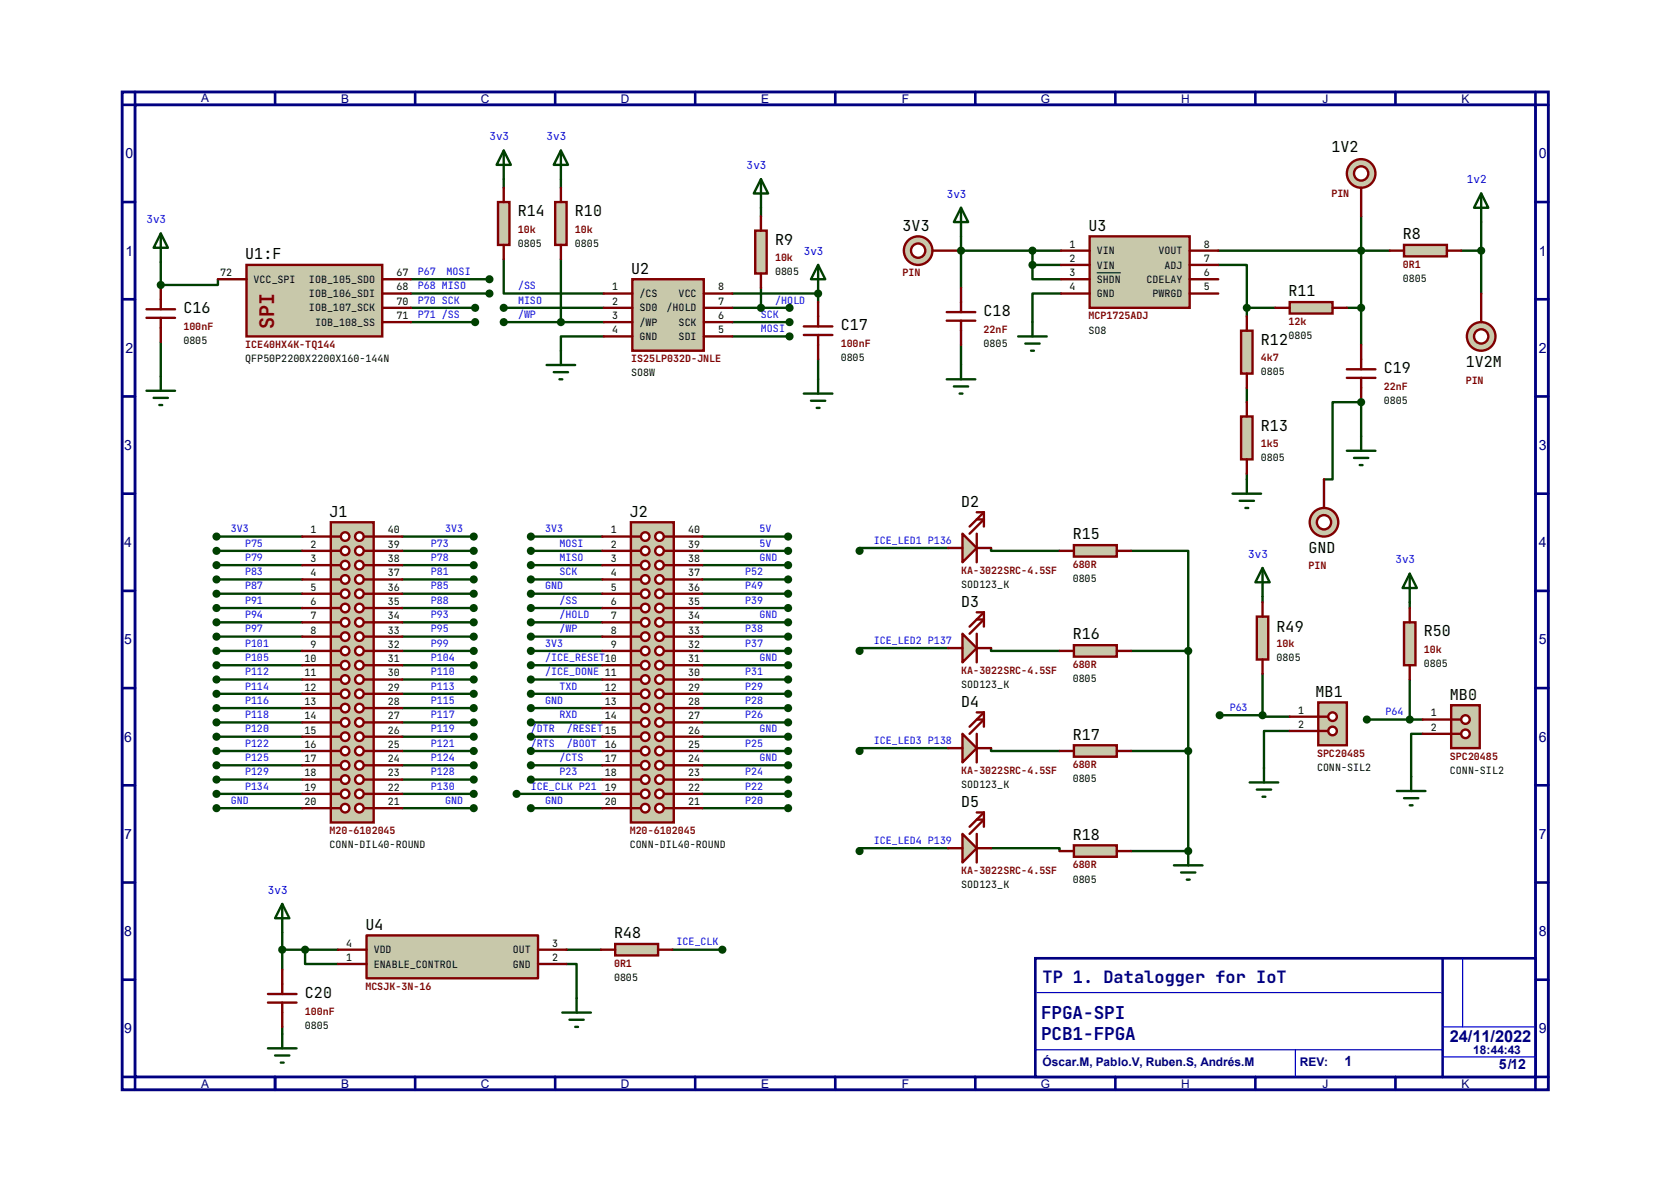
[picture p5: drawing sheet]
<svg xmlns="http://www.w3.org/2000/svg" width="297mm" height="210mm" viewBox="0 0 297 210" stroke-linecap="round" stroke-linejoin="round" font-family="sans-serif">
<defs><g id="words">
<text font-size="3.6" fill="#800000" x="48.7" y="58.5" transform="rotate(-90 48.7 58.5)">SPI</text>
<g font-size="3.1" fill="#000080">
<text x="185" y="184.8">PCB1-FPGA</text>
<text x="185" y="181">FPGA-SPI</text>
</g>
<text font-size="3" fill="#000080" x="185.3" y="174.7">TP 1. Datalogger for IoT</text>
<text font-size="2.9" fill="#000080" x="257.7" y="185.2">24/11/2022</text>
<g font-size="2.7">
<text x="236.6" y="27">1V2</text>
<text x="92" y="38.4">R14</text>
<text x="102.2" y="38.4">R10</text>
<text x="160.4" y="41">3V3</text>
<text x="193.5" y="41">U3</text>
<text x="43.6" y="46.1">U1:F</text>
<text x="137.8" y="43.5">R9</text>
<text x="249.3" y="42.5">R8</text>
<text x="112.2" y="48.6">U2</text>
<text x="229" y="52.7">R11</text>
<text x="32.6" y="55.7">C16</text>
<text x="149.4" y="58.7">C17</text>
<text x="174.8" y="56.2">C18</text>
<text x="224.1" y="61.3">R12</text>
<text x="260.5" y="65.2">1V2M</text>
<text x="246" y="66.3">C19</text>
<text x="224.1" y="76.5">R13</text>
<text x="58.6" y="91.8">J1</text>
<text x="111.9" y="91.8">J2</text>
<text x="170.9" y="90">D2</text>
<text x="190.7" y="95.8">R15</text>
<text x="232.6" y="98.3">GND</text>
<text x="170.9" y="107.8">D3</text>
<text x="190.7" y="113.6">R16</text>
<text x="226.9" y="112.3">R49</text>
<text x="253.1" y="113.1">R50</text>
<text x="170.9" y="125.6">D4</text>
<text x="233.8" y="123.8">MB1</text>
<text x="257.7" y="124.3">MB0</text>
<text x="190.7" y="131.4">R17</text>
<text x="170.9" y="143.3">D5</text>
<text x="190.7" y="149.2">R18</text>
<text x="64.9" y="165.2">U4</text>
<text x="109.1" y="166.7">R48</text>
<text x="54.2" y="177.3">C20</text>
</g>
<g font-size="2.5" fill="#000080">
<text x="22.3" y="28.2">0</text>
<text x="273.5" y="28.2">0</text>
<text x="22.3" y="45.4">1</text>
<text x="273.5" y="45.4">1</text>
<text x="22.3" y="62.7">2</text>
<text x="273.5" y="62.7">2</text>
<text x="22.1" y="80">3</text>
<text x="273.5" y="80">3</text>
<text x="22.1" y="97.2">4</text>
<text x="273.5" y="97.2">4</text>
<text x="22.1" y="114.5">5</text>
<text x="273.5" y="114.5">5</text>
<text x="22.1" y="131.8">6</text>
<text x="273.5" y="131.8">6</text>
<text x="22.1" y="149.1">7</text>
<text x="273.5" y="149.1">7</text>
<text x="22.1" y="166.3">8</text>
<text x="273.5" y="166.3">8</text>
<text x="22.1" y="183.6">9</text>
<text x="273.5" y="183.6">9</text>
<text x="239" y="189.5">1</text>
<text x="266.4" y="190">5/12</text>
</g>
<g font-size="2.1" fill="#000080">
<text x="35.7" y="18.1">A</text>
<text x="60.6" y="18.4">B</text>
<text x="85.5" y="18.4">C</text>
<text x="110.4" y="18.4">D</text>
<text x="135.3" y="18.4">E</text>
<text x="160.3" y="18.4">F</text>
<text x="185" y="18.4">G</text>
<text x="209.9" y="18.4">H</text>
<text x="235.1" y="18.4">J</text>
<text x="259.7" y="18.4">K</text>
<text x="185.3" y="189.5">Óscar.M, Pablo.V, Ruben.S, Andrés.M</text>
<text x="231.1" y="189.4">REV:</text>
<text x="261.9" y="187.3">18:44:43</text>
<text x="35.7" y="193.4">A</text>
<text x="60.6" y="193.4">B</text>
<text x="85.5" y="193.4">C</text>
<text x="110.4" y="193.4">D</text>
<text x="135.3" y="193.4">E</text>
<text x="160.3" y="193.4">F</text>
<text x="185" y="193.4">G</text>
<text x="209.9" y="193.4">H</text>
<text x="235.1" y="193.4">J</text>
<text x="259.7" y="193.4">K</text>
</g>
<g font-size="1.9" fill="#00f">
<text x="87" y="24.9">3v3</text>
<text x="97.2" y="24.9">3v3</text>
<text x="132.7" y="30">3v3</text>
<text x="168.3" y="35.1">3v3</text>
<text x="260.7" y="32.6">1v2</text>
<text x="26" y="39.7">3v3</text>
<text x="142.9" y="45.3">3v3</text>
<text x="221.9" y="99.1">3v3</text>
<text x="248" y="100.1">3v3</text>
<text x="47.6" y="158.8">3v3</text>
</g>
<g font-size="1.8" fill="#800000">
<text x="236.6" y="35">PIN</text>
<text x="92" y="41.3">10k</text>
<text x="102.2" y="41.3">10k</text>
<text x="137.8" y="46.4">10k</text>
<text x="249.3" y="47.6">0R1</text>
<text x="160.4" y="49.1">PIN</text>
<text x="32.6" y="58.6">100nF</text>
<text x="174.8" y="59.1">22nF</text>
<text x="193.5" y="56.7">MCP1725ADJ</text>
<text x="229" y="57.7">12k</text>
<text x="43.6" y="61.8">ICE40HX4K-TQ144</text>
<text x="112.2" y="64.3">IS25LP032D-JNLE</text>
<text x="149.4" y="61.6">100nF</text>
<text x="224.1" y="64.2">4k7</text>
<text x="246" y="69.3">22nF</text>
<text x="260.5" y="68.2">PIN</text>
<text x="224.1" y="79.4">1k5</text>
<text x="170.9" y="101.9">KA-3022SRC-4.5SF</text>
<text x="190.7" y="100.9">680R</text>
<text x="232.6" y="101.2">PIN</text>
<text x="170.9" y="119.7">KA-3022SRC-4.5SF</text>
<text x="190.7" y="118.7">680R</text>
<text x="226.9" y="115">10k</text>
<text x="253.1" y="116">10k</text>
<text x="170.9" y="137.5">KA-3022SRC-4.5SF</text>
<text x="190.7" y="136.5">680R</text>
<text x="234.1" y="134.5">SPC20485</text>
<text x="257.7" y="135">SPC20485</text>
<text x="58.6" y="148.2">M20-6102045</text>
<text x="111.9" y="148.2">M20-6102045</text>
<text x="170.9" y="155.3">KA-3022SRC-4.5SF</text>
<text x="190.7" y="154.3">680R</text>
<text x="109.1" y="171.8">0R1</text>
<text x="64.9" y="175.9">MCSJK-3N-16</text>
<text x="54.2" y="180.3">100nF</text>
</g>
<g font-size="1.8">
<text x="92" y="43.9">0805</text>
<text x="102.2" y="43.9">0805</text>
<text x="190.1" y="44">1</text>
<text x="190.1" y="46.5">2</text>
<text x="194.9" y="45.2">VIN</text>
<text x="194.9" y="47.7">VIN</text>
<text x="205.9" y="45.2">VOUT</text>
<text x="207" y="47.7">ADJ</text>
<text x="214" y="46.5">7</text>
<text x="214" y="44">8</text>
<text x="39.2" y="49.1">72</text>
<text x="45.1" y="50.2">VCC_SPI</text>
<text x="54.9" y="50.2">IOB_105_SDO</text>
<text x="54.9" y="52.8">IOB_106_SDI</text>
<text x="70.5" y="49.1">67</text>
<text x="70.5" y="51.6">68</text>
<text x="108.8" y="51.6">1</text>
<text x="113.7" y="52.8">/CS</text>
<text x="120.6" y="52.8">VCC</text>
<text x="127.6" y="51.6">8</text>
<text x="137.8" y="48.9">0805</text>
<text x="190.1" y="49.1">3</text>
<text x="190.1" y="51.6">4</text>
<text x="194.9" y="50.2">SHDN</text>
<text x="194.9" y="52.8">GND</text>
<text x="203.8" y="50.2">CDELAY</text>
<text x="204.9" y="52.8">PWRGD</text>
<text x="214" y="51.6">5</text>
<text x="214" y="49.1">6</text>
<text x="249.3" y="50.1">0805</text>
<text x="54.9" y="55.3">IOB_107_SCK</text>
<text x="56" y="57.9">IOB_108_SS</text>
<text x="70.5" y="54.1">70</text>
<text x="70.5" y="56.7">71</text>
<text x="108.8" y="54.1">2</text>
<text x="108.8" y="56.7">3</text>
<text x="108.8" y="59.2">4</text>
<text x="113.7" y="55.3">SD0</text>
<text x="113.7" y="57.9">/WP</text>
<text x="118.5" y="55.3">/HOLD</text>
<text x="120.6" y="57.9">SCK</text>
<text x="127.6" y="59.2">5</text>
<text x="127.6" y="56.7">6</text>
<text x="127.6" y="54.1">7</text>
<text x="193.5" y="59.3">SO8</text>
<text x="32.6" y="61.1">0805</text>
<text x="43.6" y="64.3">QFP50P2200X2200X160-144N</text>
<text x="113.7" y="60.4">GND</text>
<text x="120.6" y="60.4">SDI</text>
<text x="149.4" y="64.2">0805</text>
<text x="174.8" y="61.6">0805</text>
<text x="229" y="60.3">0805</text>
<text x="112.2" y="66.9">SO8W</text>
<text x="224.1" y="66.7">0805</text>
<text x="246" y="71.8">0805</text>
<text x="224.1" y="82">0805</text>
<text x="55.2" y="94.8">1</text>
<text x="69" y="94.8">40</text>
<text x="108.5" y="94.8">1</text>
<text x="122.3" y="94.8">40</text>
<text x="55.2" y="97.3">2</text>
<text x="55.2" y="99.9">3</text>
<text x="69" y="97.3">39</text>
<text x="69" y="99.9">38</text>
<text x="108.5" y="97.3">2</text>
<text x="108.5" y="99.9">3</text>
<text x="122.3" y="97.3">39</text>
<text x="122.3" y="99.9">38</text>
<text x="55.2" y="102.4">4</text>
<text x="55.2" y="104.9">5</text>
<text x="55.2" y="107.5">6</text>
<text x="69" y="102.4">37</text>
<text x="69" y="104.9">36</text>
<text x="69" y="107.5">35</text>
<text x="108.5" y="102.4">4</text>
<text x="108.5" y="104.9">5</text>
<text x="108.5" y="107.5">6</text>
<text x="122.3" y="102.4">37</text>
<text x="122.3" y="104.9">36</text>
<text x="122.3" y="107.5">35</text>
<text x="170.9" y="104.5">SOD123_K</text>
<text x="190.7" y="103.5">0805</text>
<text x="55.2" y="110">7</text>
<text x="55.2" y="112.6">8</text>
<text x="69" y="110">34</text>
<text x="69" y="112.6">33</text>
<text x="108.5" y="110">7</text>
<text x="108.5" y="112.6">8</text>
<text x="122.3" y="110">34</text>
<text x="122.3" y="112.6">33</text>
<text x="54.1" y="117.6">10</text>
<text x="55.2" y="115.1">9</text>
<text x="69" y="115.1">32</text>
<text x="69" y="117.6">31</text>
<text x="108.5" y="115.1">9</text>
<text x="122.3" y="115.1">32</text>
<text x="122.3" y="117.6">31</text>
<text x="226.9" y="117.5">0805</text>
<text x="253.1" y="118.5">0805</text>
<text x="54.1" y="120.2">11</text>
<text x="54.1" y="122.7">12</text>
<text x="54.1" y="125.3">13</text>
<text x="69" y="120.2">30</text>
<text x="69" y="122.7">29</text>
<text x="69" y="125.3">28</text>
<text x="107.5" y="122.7">12</text>
<text x="107.5" y="125.3">13</text>
<text x="122.3" y="120.2">30</text>
<text x="122.3" y="122.7">29</text>
<text x="122.3" y="125.3">28</text>
<text x="170.9" y="122.3">SOD123_K</text>
<text x="190.7" y="121.2">0805</text>
<text x="54.1" y="127.8">14</text>
<text x="54.1" y="130.3">15</text>
<text x="69" y="127.8">27</text>
<text x="69" y="130.3">26</text>
<text x="107.5" y="127.8">14</text>
<text x="122.3" y="127.8">27</text>
<text x="122.3" y="130.3">26</text>
<text x="230.7" y="126.8">1</text>
<text x="230.7" y="129.3">2</text>
<text x="254.3" y="127.3">1</text>
<text x="254.3" y="129.8">2</text>
<text x="54.1" y="132.9">16</text>
<text x="54.1" y="135.4">17</text>
<text x="54.1" y="138">18</text>
<text x="69" y="132.9">25</text>
<text x="69" y="135.4">24</text>
<text x="69" y="138">23</text>
<text x="107.5" y="132.9">16</text>
<text x="107.5" y="135.4">17</text>
<text x="107.5" y="138">18</text>
<text x="122.3" y="132.9">25</text>
<text x="122.3" y="135.4">24</text>
<text x="122.3" y="138">23</text>
<text x="234.1" y="137">CONN-SIL2</text>
<text x="257.7" y="137.5">CONN-SIL2</text>
<text x="54.1" y="140.5">19</text>
<text x="54.1" y="143">20</text>
<text x="69" y="140.5">22</text>
<text x="69" y="143">21</text>
<text x="107.5" y="140.5">19</text>
<text x="107.5" y="143">20</text>
<text x="122.3" y="140.5">22</text>
<text x="122.3" y="143">21</text>
<text x="170.9" y="140">SOD123_K</text>
<text x="190.7" y="139">0805</text>
<text x="58.6" y="150.7">CONN-DIL40-ROUND</text>
<text x="111.9" y="150.7">CONN-DIL40-ROUND</text>
<text x="170.9" y="157.8">SOD123_K</text>
<text x="190.7" y="156.8">0805</text>
<text x="61.6" y="170.7">1</text>
<text x="61.6" y="168.2">4</text>
<text x="66.4" y="171.9">ENABLE_CONTROL</text>
<text x="66.4" y="169.4">VDD</text>
<text x="91.1" y="171.9">GND</text>
<text x="91.1" y="169.4">OUT</text>
<text x="98.2" y="170.7">2</text>
<text x="98.2" y="168.2">3</text>
<text x="109.1" y="174.3">0805</text>
<text x="54.2" y="182.8">0805</text>
</g>
<g font-size="1.8" fill="#00f">
<text x="74.3" y="48.9">P67</text>
<text x="74.3" y="51.4">P68 MISO</text>
<text x="74.3" y="53.9">P70 SCK</text>
<text x="79.4" y="48.9">MOSI</text>
<text x="92.1" y="51.4">/SS</text>
<text x="92.1" y="53.9">MISO</text>
<text x="137.8" y="53.9">/HOLD</text>
<text x="74.3" y="56.5">P71 /SS</text>
<text x="92.1" y="56.5">/WP</text>
<text x="135.3" y="56.5">SCK</text>
<text x="135.3" y="59">MOSI</text>
<text x="41" y="94.6">3V3</text>
<text x="79.1" y="94.6">3V3</text>
<text x="96.9" y="94.6">3V3</text>
<text x="135" y="94.6">5V</text>
<text x="43.6" y="97.1">P75</text>
<text x="43.6" y="99.7">P79</text>
<text x="76.6" y="97.1">P73</text>
<text x="76.6" y="99.7">P78</text>
<text x="99.4" y="97.1">MOSI</text>
<text x="99.4" y="99.7">MISO</text>
<text x="135" y="97.1">5V</text>
<text x="135" y="99.7">GND</text>
<text x="155.3" y="96.6">ICE_LED1 P136</text>
<text x="43.6" y="102.2">P83</text>
<text x="43.6" y="104.7">P87</text>
<text x="43.6" y="107.3">P91</text>
<text x="76.6" y="102.2">P81</text>
<text x="76.6" y="104.7">P85</text>
<text x="76.6" y="107.3">P88</text>
<text x="96.9" y="104.7">GND</text>
<text x="99.4" y="102.2">SCK</text>
<text x="99.4" y="107.3">/SS</text>
<text x="132.5" y="102.2">P52</text>
<text x="132.5" y="104.7">P49</text>
<text x="132.5" y="107.3">P39</text>
<text x="43.6" y="109.8">P94</text>
<text x="43.6" y="112.4">P97</text>
<text x="76.6" y="109.8">P93</text>
<text x="76.6" y="112.4">P95</text>
<text x="99.4" y="109.8">/HOLD</text>
<text x="99.4" y="112.4">/WP</text>
<text x="132.5" y="112.4">P38</text>
<text x="135" y="109.8">GND</text>
<text x="43.6" y="114.9">P101</text>
<text x="43.6" y="117.4">P105</text>
<text x="43.6" y="120">P112</text>
<text x="76.6" y="114.9">P99</text>
<text x="76.6" y="117.4">P104</text>
<text x="76.6" y="120">P110</text>
<text x="96.9" y="114.9">3V3</text>
<text x="96.9" y="117.4">/ICE_RESET10</text>
<text x="96.9" y="120">/ICE_DONE 11</text>
<text x="132.5" y="114.9">P37</text>
<text x="132.5" y="120">P31</text>
<text x="135" y="117.4">GND</text>
<text x="155.3" y="114.4">ICE_LED2 P137</text>
<text x="43.6" y="122.5">P114</text>
<text x="43.6" y="125.1">P116</text>
<text x="76.6" y="125.1">P115</text>
<text x="76.6" y="122.5">P113</text>
<text x="96.9" y="125.1">GND</text>
<text x="99.4" y="122.5">TXD</text>
<text x="132.5" y="122.5">P29</text>
<text x="132.5" y="125.1">P28</text>
<text x="43.6" y="127.6">P118</text>
<text x="43.6" y="130.1">P120</text>
<text x="76.6" y="127.6">P117</text>
<text x="76.6" y="130.1">P119</text>
<text x="94.4" y="130.1">/DTR</text>
<text x="99.4" y="127.6">RXD</text>
<text x="100.8" y="130.1">/RESET15</text>
<text x="132.5" y="127.6">P26</text>
<text x="135" y="130.1">GND</text>
<text x="218.6" y="126.3">P63</text>
<text x="246.3" y="127.1">P64</text>
<text x="43.6" y="132.7">P122</text>
<text x="43.6" y="135.2">P125</text>
<text x="43.6" y="137.8">P129</text>
<text x="76.6" y="132.7">P121</text>
<text x="76.6" y="135.2">P124</text>
<text x="76.6" y="137.8">P128</text>
<text x="94.4" y="132.7">/RTS</text>
<text x="99.4" y="135.2">/CTS</text>
<text x="99.4" y="137.8">P23</text>
<text x="100.8" y="132.7">/BOOT</text>
<text x="132.5" y="132.7">P25</text>
<text x="132.5" y="137.8">P24</text>
<text x="135" y="135.2">GND</text>
<text x="155.3" y="132.2">ICE_LED3 P138</text>
<text x="41" y="142.8">GND</text>
<text x="43.6" y="140.3">P134</text>
<text x="76.6" y="140.3">P130</text>
<text x="79.1" y="142.8">GND</text>
<text x="94.4" y="140.3">ICE_CLK P21</text>
<text x="96.9" y="142.8">GND</text>
<text x="132.5" y="140.3">P22</text>
<text x="132.5" y="142.8">P20</text>
<text x="155.3" y="149.9">ICE_LED4 P139</text>
<text x="120.3" y="168">ICE_CLK</text>
</g>
</g></defs>
<path d="M21.7 16.3h253.5v177.3h-253.5zM24 18.6h248.9v172.7h-248.9z" fill="none" stroke="#000080" stroke-width=".51"/>
<path d="M24 16.3v2.3h-2.3M48.9 16.3v2.3" fill="none" stroke="#000080" stroke-width=".47"/>
<path d="M184 170.3h88.9v21h-88.9z" fill="#fff" stroke="#000080" stroke-width=".47"/>
<g fill="none" stroke="#000080" stroke-width=".47">
<path d="M73.8 16.3v2.3M98.7 16.3v2.3M123.6 16.3v2.3M148.5 16.3v2.3M173.4 16.3v2.3M198.2 16.3v2.3M223.1 16.3v2.3M248 16.3v2.3M272.9 16.3v2.3h2.3M21.7 35.9h2.3M272.9 35.9h2.3M21.7 53.2h2.3"/>
<path d="M272.9 53.2h2.3M21.7 70.4h2.3M272.9 70.4h2.3M21.7 87.7h2.3M272.9 87.7h2.3M21.7 105h2.3M272.9 105h2.3M21.7 122.3h2.3M21.7 139.5h2.3M272.9 122.3h2.3M272.9 139.5h2.3M21.7 156.8h2.3"/>
<path d="M272.9 156.8h2.3M21.7 174.1h2.3M256.4 170.3v21M272.9 174.1h2.3M21.7 191.3h2.3v2.3M48.9 191.3v2.3M73.8 191.3v2.3M98.7 191.3v2.3M123.6 191.3v2.3M148.5 191.3v2.3M173.4 191.3v2.3M198.2 191.3v2.3"/>
<path d="M223.1 191.3v2.3M248 191.3v2.3M275.2 191.3h-2.3v2.3"/>
</g>
<path d="M184.3 176.4h71.9M260 170.3v12.2M184 186.5h72.4M230.3 186.5v4.8M256.4 182.5h16.3M256.4 187.8h16.5" fill="none" stroke="#0000c0" stroke-width=".21"/>
<path d="M28.6 46.6v4M107.3 59.8h-7.6v2.5M188.6 52.2h-5.1v5M28.6 60.8v6.1M145.4 63.8v3.6M170.8 61.3v3.6" fill="none" stroke="#004000" stroke-width=".42"/>
<circle cx="28.6" cy="50.6" r=".21" fill="#004000"/>
<path d="M89.5 31.8v1.6M99.7 31.8v1.6M135.3 36.9v1.5M38.7 49.6v1h-10.1M89.5 46.1v6.1h17.8M145.4 52.2v1.5" fill="none" stroke="#004000" stroke-width=".42"/>
<circle cx="145.4" cy="52.2" r=".21" fill="#004000"/>
<path d="M130.2 52.2h15.2M170.8 44.5h17.8M170.8 42v9.1M183.5 47.1v2.5h5.1M183.5 47.1h5.1M183.5 44.5v2.6" fill="none" stroke="#004000" stroke-width=".42"/>
<circle cx="170.8" cy="44.5" r=".21" fill="#004000"/>
<path d="M216.5 47.1h5.1v7.6M221.6 54.7v1.5M221.6 54.7h5.1M221.6 68.9v2.6M241.9 71.5h-5v13.7h-1.6M221.6 84.2v1" fill="none" stroke="#004000" stroke-width=".42"/>
<circle cx="241.9" cy="71.5" r=".21" fill="#004000"/>
<path d="M241.9 38.4v22.9M263.3 39.5v12.7M216.5 44.5h30.5M239.4 54.7h2.5M259.7 44.5h3.6M241.9 71.5v6.1M201 151.2h10.2" fill="none" stroke="#004000" stroke-width=".42"/>
<circle cx="211.2" cy="151.2" r=".21" fill="#004000"/>
<g fill="none" stroke="#004000" stroke-width=".42">
<path d="M73 54.7h11.5M73 57.2h11.5M73 49.6h14M73 52.2h14M89.5 54.7h17.8M89.5 57.2h17.8M99.7 46.1v11.1M130.2 54.7h10.1M130.2 57.2h10.1M130.2 59.8h10.1M135.3 51.1v3.6M38.5 95.3h15.2"/>
<path d="M38.5 97.9h15.2M71.5 95.3h12.7M71.5 97.9h12.7M94.4 95.3h12.7M94.4 97.9h12.7M124.8 95.3h15.3M124.8 97.9h15.3M168.5 97.4h-15.7v.5M176.1 97.4v.5h12.2M201 97.9h10.2v17.8M38.5 115.7h15.2M38.5 100.4h15.2"/>
<path d="M38.5 103h15.2M38.5 105.5h15.2M38.5 108h15.2M38.5 110.6h15.2M38.5 113.1h15.2M38.5 118.2h15.2M71.5 115.7h12.7M71.5 100.4h12.7M71.5 103h12.7M71.5 105.5h12.7M71.5 108h12.7M71.5 110.6h12.7"/>
<path d="M71.5 113.1h12.7M71.5 118.2h12.7M94.4 115.7h12.7M94.4 100.4h12.7M94.4 103h12.7M94.4 105.5h12.7M94.4 108h12.7M94.4 110.6h12.7M94.4 113.1h12.7M94.4 118.2h12.7M124.8 115.7h15.3M124.8 100.4h15.3"/>
<path d="M124.8 103h15.3M124.8 105.5h15.3M124.8 108h15.3M124.8 110.6h15.3M124.8 113.1h15.3M124.8 118.2h15.3M168.5 115.1h-15.7v.6M176.1 115.1v.6h12.2M201 115.7h10.2M211.2 115.7v35.5M224.4 106v1M224.4 119.7v7.4"/>
<path d="M250.6 107v1M38.5 133.4h15.2M38.5 120.7h15.2M38.5 123.3h15.2M38.5 125.8h15.2M38.5 128.4h15.2M38.5 130.9h15.2M38.5 136h15.2M38.5 138.5h15.2M71.5 133.4h12.7M71.5 120.7h12.7M71.5 123.3h12.7"/>
<path d="M71.5 125.8h12.7M71.5 128.4h12.7M71.5 130.9h12.7M71.5 136h12.7M71.5 138.5h12.7M94.4 133.4h12.7M94.4 120.7h12.7M94.4 123.3h12.7M94.4 125.8h12.7M94.4 128.4h12.7M94.4 130.9h12.7M94.4 136h12.7"/>
<path d="M94.4 138.5h12.7M124.8 133.4h15.3M124.8 120.7h15.3M124.8 123.3h15.3M124.8 125.8h15.3M124.8 128.4h15.3M124.8 130.9h15.3M124.8 136h15.3M124.8 138.5h15.3M168.5 132.9h-15.7v.5M176.1 132.9v.5h12.2M201 133.4h10.2"/>
<path d="M216.8 127.1h7.6M224.4 127.1v.2h4.8M229.2 129.9h-4.5v6.6M243 127.8h9.9M250.6 120.7v7.1M252.9 130.4h-2.1v7.6M38.5 141.1h15.2M38.5 143.6h15.2M71.5 141.1h12.7M71.5 143.6h12.7M91.8 141.1h15.3M94.4 143.6h12.7"/>
<path d="M124.8 141.1h15.3M124.8 143.6h15.3M168.5 150.7h-15.7v.5M176.1 150.7h12.2v.5M50.2 165.7v6.6M50.2 168.7h9.9M54.2 168.7v2.6h5.9M100.7 171.3h1.8v6.1M100.7 168.7h6.1M119.5 168.7h8.9M50.2 182.5v1.2"/>
</g>
<path d="M43.8 47.1h24.1v12.7h-24.1z" fill="#c8c8aa" stroke="#800000" stroke-width=".42"/>
<path d="M38.7 49.6h5.1M67.9 49.6h5.1M67.9 52.2h5.1M67.9 54.7h5.1M67.9 57.2h5.1" fill="none" stroke="#800000" stroke-width=".42"/>
<path d="M112.4 49.6h12.7v12.7h-12.7z" fill="#c8c8aa" stroke="#800000" stroke-width=".42"/>
<path d="M107.3 52.2h5.1M107.3 54.7h5.1M107.3 57.2h5.1M107.3 59.8h5.1M125.1 52.2h5.1M125.1 54.7h5.1M125.1 57.2h5.1M125.1 59.8h5.1" fill="none" stroke="#800000" stroke-width=".42"/>
<path d="M193.7 42h17.8v12.7h-17.8z" fill="#c8c8aa" stroke="#800000" stroke-width=".42"/>
<path d="M188.6 44.5h5.1M188.6 47.1h5.1M188.6 49.6h5.1M188.6 52.2h5.1M211.5 44.5h5M211.5 47.1h5M211.5 49.6h5M211.5 52.2h5" fill="none" stroke="#800000" stroke-width=".42"/>
<path d="M194.9 48.5h4.3" fill="none" stroke="#000" stroke-width=".18"/>
<path d="M58.8 92.8h7.6v53.3h-7.6z" fill="#c8c8aa" stroke="#800000" stroke-width=".42"/>
<path d="M58.8 95.3h1.8" fill="none" stroke="#800000" stroke-width=".42"/>
<circle cx="61.3" cy="95.3" r=".76" fill="#fff" stroke="#800000" stroke-width=".42"/>
<path d="M58.8 97.9h1.8" fill="none" stroke="#800000" stroke-width=".42"/>
<circle cx="61.3" cy="97.9" r=".76" fill="#fff" stroke="#800000" stroke-width=".42"/>
<path d="M58.8 100.4h1.8" fill="none" stroke="#800000" stroke-width=".42"/>
<circle cx="61.3" cy="100.4" r=".76" fill="#fff" stroke="#800000" stroke-width=".42"/>
<path d="M58.8 103h1.8" fill="none" stroke="#800000" stroke-width=".42"/>
<circle cx="61.3" cy="103" r=".76" fill="#fff" stroke="#800000" stroke-width=".42"/>
<path d="M64.6 95.3h1.8" fill="none" stroke="#800000" stroke-width=".42"/>
<circle cx="63.9" cy="95.3" r=".76" fill="#fff" stroke="#800000" stroke-width=".42"/>
<path d="M64.6 97.9h1.8" fill="none" stroke="#800000" stroke-width=".42"/>
<circle cx="63.9" cy="97.9" r=".76" fill="#fff" stroke="#800000" stroke-width=".42"/>
<path d="M64.6 100.4h1.8" fill="none" stroke="#800000" stroke-width=".42"/>
<circle cx="63.9" cy="100.4" r=".76" fill="#fff" stroke="#800000" stroke-width=".42"/>
<path d="M64.6 103h1.8" fill="none" stroke="#800000" stroke-width=".42"/>
<circle cx="63.9" cy="103" r=".76" fill="#fff" stroke="#800000" stroke-width=".42"/>
<path d="M58.8 105.5h1.8" fill="none" stroke="#800000" stroke-width=".42"/>
<circle cx="61.3" cy="105.5" r=".76" fill="#fff" stroke="#800000" stroke-width=".42"/>
<path d="M64.6 105.5h1.8" fill="none" stroke="#800000" stroke-width=".42"/>
<circle cx="63.9" cy="105.5" r=".76" fill="#fff" stroke="#800000" stroke-width=".42"/>
<path d="M58.8 108h1.8" fill="none" stroke="#800000" stroke-width=".42"/>
<circle cx="61.3" cy="108" r=".76" fill="#fff" stroke="#800000" stroke-width=".42"/>
<path d="M64.6 108h1.8" fill="none" stroke="#800000" stroke-width=".42"/>
<circle cx="63.9" cy="108" r=".76" fill="#fff" stroke="#800000" stroke-width=".42"/>
<path d="M58.8 110.6h1.8" fill="none" stroke="#800000" stroke-width=".42"/>
<circle cx="61.3" cy="110.6" r=".76" fill="#fff" stroke="#800000" stroke-width=".42"/>
<path d="M64.6 110.6h1.8" fill="none" stroke="#800000" stroke-width=".42"/>
<circle cx="63.9" cy="110.6" r=".76" fill="#fff" stroke="#800000" stroke-width=".42"/>
<path d="M58.8 113.1h1.8" fill="none" stroke="#800000" stroke-width=".42"/>
<circle cx="61.3" cy="113.1" r=".76" fill="#fff" stroke="#800000" stroke-width=".42"/>
<path d="M64.6 113.1h1.8" fill="none" stroke="#800000" stroke-width=".42"/>
<circle cx="63.9" cy="113.1" r=".76" fill="#fff" stroke="#800000" stroke-width=".42"/>
<path d="M58.8 115.7h1.8" fill="none" stroke="#800000" stroke-width=".42"/>
<circle cx="61.3" cy="115.7" r=".76" fill="#fff" stroke="#800000" stroke-width=".42"/>
<path d="M64.6 115.7h1.8" fill="none" stroke="#800000" stroke-width=".42"/>
<circle cx="63.9" cy="115.7" r=".76" fill="#fff" stroke="#800000" stroke-width=".42"/>
<path d="M58.8 118.2h1.8" fill="none" stroke="#800000" stroke-width=".42"/>
<circle cx="61.3" cy="118.2" r=".76" fill="#fff" stroke="#800000" stroke-width=".42"/>
<path d="M64.6 118.2h1.8" fill="none" stroke="#800000" stroke-width=".42"/>
<circle cx="63.9" cy="118.2" r=".76" fill="#fff" stroke="#800000" stroke-width=".42"/>
<path d="M58.8 120.7h1.8" fill="none" stroke="#800000" stroke-width=".42"/>
<circle cx="61.3" cy="120.7" r=".76" fill="#fff" stroke="#800000" stroke-width=".42"/>
<path d="M64.6 120.7h1.8" fill="none" stroke="#800000" stroke-width=".42"/>
<circle cx="63.9" cy="120.7" r=".76" fill="#fff" stroke="#800000" stroke-width=".42"/>
<path d="M58.8 123.3h1.8" fill="none" stroke="#800000" stroke-width=".42"/>
<circle cx="61.3" cy="123.3" r=".76" fill="#fff" stroke="#800000" stroke-width=".42"/>
<path d="M64.6 123.3h1.8" fill="none" stroke="#800000" stroke-width=".42"/>
<circle cx="63.9" cy="123.3" r=".76" fill="#fff" stroke="#800000" stroke-width=".42"/>
<path d="M58.8 125.8h1.8" fill="none" stroke="#800000" stroke-width=".42"/>
<circle cx="61.3" cy="125.8" r=".76" fill="#fff" stroke="#800000" stroke-width=".42"/>
<path d="M64.6 125.8h1.8" fill="none" stroke="#800000" stroke-width=".42"/>
<circle cx="63.9" cy="125.8" r=".76" fill="#fff" stroke="#800000" stroke-width=".42"/>
<path d="M58.8 128.4h1.8" fill="none" stroke="#800000" stroke-width=".42"/>
<circle cx="61.3" cy="128.4" r=".76" fill="#fff" stroke="#800000" stroke-width=".42"/>
<path d="M64.6 128.4h1.8" fill="none" stroke="#800000" stroke-width=".42"/>
<circle cx="63.9" cy="128.4" r=".76" fill="#fff" stroke="#800000" stroke-width=".42"/>
<path d="M58.8 130.9h1.8" fill="none" stroke="#800000" stroke-width=".42"/>
<circle cx="61.3" cy="130.9" r=".76" fill="#fff" stroke="#800000" stroke-width=".42"/>
<path d="M64.6 130.9h1.8" fill="none" stroke="#800000" stroke-width=".42"/>
<circle cx="63.9" cy="130.9" r=".76" fill="#fff" stroke="#800000" stroke-width=".42"/>
<path d="M58.8 133.4h1.8" fill="none" stroke="#800000" stroke-width=".42"/>
<circle cx="61.3" cy="133.4" r=".76" fill="#fff" stroke="#800000" stroke-width=".42"/>
<path d="M64.6 133.4h1.8" fill="none" stroke="#800000" stroke-width=".42"/>
<circle cx="63.9" cy="133.4" r=".76" fill="#fff" stroke="#800000" stroke-width=".42"/>
<path d="M58.8 136h1.8" fill="none" stroke="#800000" stroke-width=".42"/>
<circle cx="61.3" cy="136" r=".76" fill="#fff" stroke="#800000" stroke-width=".42"/>
<path d="M64.6 136h1.8" fill="none" stroke="#800000" stroke-width=".42"/>
<circle cx="63.9" cy="136" r=".76" fill="#fff" stroke="#800000" stroke-width=".42"/>
<path d="M58.8 138.5h1.8" fill="none" stroke="#800000" stroke-width=".42"/>
<circle cx="61.3" cy="138.5" r=".76" fill="#fff" stroke="#800000" stroke-width=".42"/>
<path d="M64.6 138.5h1.8" fill="none" stroke="#800000" stroke-width=".42"/>
<circle cx="63.9" cy="138.5" r=".76" fill="#fff" stroke="#800000" stroke-width=".42"/>
<path d="M58.8 141.1h1.8" fill="none" stroke="#800000" stroke-width=".42"/>
<circle cx="61.3" cy="141.1" r=".76" fill="#fff" stroke="#800000" stroke-width=".42"/>
<path d="M64.6 141.1h1.8" fill="none" stroke="#800000" stroke-width=".42"/>
<circle cx="63.9" cy="141.1" r=".76" fill="#fff" stroke="#800000" stroke-width=".42"/>
<path d="M58.8 143.6h1.8" fill="none" stroke="#800000" stroke-width=".42"/>
<circle cx="61.3" cy="143.6" r=".76" fill="#fff" stroke="#800000" stroke-width=".42"/>
<path d="M64.6 143.6h1.8" fill="none" stroke="#800000" stroke-width=".42"/>
<circle cx="63.9" cy="143.6" r=".76" fill="#fff" stroke="#800000" stroke-width=".42"/>
<g fill="none" stroke="#800000" stroke-width=".42">
<path d="M53.7 95.3h5.1M53.7 97.9h5.1M66.4 95.3h5.1M66.4 97.9h5.1M53.7 100.4h5.1M53.7 103h5.1M53.7 105.5h5.1M53.7 108h5.1M53.7 110.6h5.1M53.7 113.1h5.1M53.7 115.7h5.1M53.7 118.2h5.1"/>
<path d="M66.4 100.4h5.1M66.4 103h5.1M66.4 105.5h5.1M66.4 108h5.1M66.4 110.6h5.1M66.4 113.1h5.1M66.4 115.7h5.1M66.4 118.2h5.1M53.7 120.7h5.1M53.7 123.3h5.1M53.7 125.8h5.1M53.7 128.4h5.1"/>
<path d="M53.7 130.9h5.1M53.7 133.4h5.1M53.7 136h5.1M53.7 138.5h5.1M66.4 120.7h5.1M66.4 123.3h5.1M66.4 125.8h5.1M66.4 128.4h5.1M66.4 130.9h5.1M66.4 133.4h5.1M66.4 136h5.1M66.4 138.5h5.1"/>
<path d="M53.7 141.1h5.1M53.7 143.6h5.1M66.4 141.1h5.1M66.4 143.6h5.1"/>
</g>
<path d="M112.1 92.8h7.7v53.3h-7.7z" fill="#c8c8aa" stroke="#800000" stroke-width=".42"/>
<path d="M112.1 95.3h1.8" fill="none" stroke="#800000" stroke-width=".42"/>
<circle cx="114.7" cy="95.3" r=".76" fill="#fff" stroke="#800000" stroke-width=".42"/>
<path d="M112.1 97.9h1.8" fill="none" stroke="#800000" stroke-width=".42"/>
<circle cx="114.7" cy="97.9" r=".76" fill="#fff" stroke="#800000" stroke-width=".42"/>
<path d="M112.1 100.4h1.8" fill="none" stroke="#800000" stroke-width=".42"/>
<circle cx="114.7" cy="100.4" r=".76" fill="#fff" stroke="#800000" stroke-width=".42"/>
<path d="M112.1 103h1.8" fill="none" stroke="#800000" stroke-width=".42"/>
<circle cx="114.7" cy="103" r=".76" fill="#fff" stroke="#800000" stroke-width=".42"/>
<path d="M118 95.3h1.8" fill="none" stroke="#800000" stroke-width=".42"/>
<circle cx="117.2" cy="95.3" r=".76" fill="#fff" stroke="#800000" stroke-width=".42"/>
<path d="M118 97.9h1.8" fill="none" stroke="#800000" stroke-width=".42"/>
<circle cx="117.2" cy="97.9" r=".76" fill="#fff" stroke="#800000" stroke-width=".42"/>
<path d="M118 100.4h1.8" fill="none" stroke="#800000" stroke-width=".42"/>
<circle cx="117.2" cy="100.4" r=".76" fill="#fff" stroke="#800000" stroke-width=".42"/>
<path d="M118 103h1.8" fill="none" stroke="#800000" stroke-width=".42"/>
<circle cx="117.2" cy="103" r=".76" fill="#fff" stroke="#800000" stroke-width=".42"/>
<path d="M112.1 105.5h1.8" fill="none" stroke="#800000" stroke-width=".42"/>
<circle cx="114.7" cy="105.5" r=".76" fill="#fff" stroke="#800000" stroke-width=".42"/>
<path d="M118 105.5h1.8" fill="none" stroke="#800000" stroke-width=".42"/>
<circle cx="117.2" cy="105.5" r=".76" fill="#fff" stroke="#800000" stroke-width=".42"/>
<path d="M112.1 108h1.8" fill="none" stroke="#800000" stroke-width=".42"/>
<circle cx="114.7" cy="108" r=".76" fill="#fff" stroke="#800000" stroke-width=".42"/>
<path d="M118 108h1.8" fill="none" stroke="#800000" stroke-width=".42"/>
<circle cx="117.2" cy="108" r=".76" fill="#fff" stroke="#800000" stroke-width=".42"/>
<path d="M112.1 110.6h1.8" fill="none" stroke="#800000" stroke-width=".42"/>
<circle cx="114.7" cy="110.6" r=".76" fill="#fff" stroke="#800000" stroke-width=".42"/>
<path d="M118 110.6h1.8" fill="none" stroke="#800000" stroke-width=".42"/>
<circle cx="117.2" cy="110.6" r=".76" fill="#fff" stroke="#800000" stroke-width=".42"/>
<path d="M112.1 113.1h1.8" fill="none" stroke="#800000" stroke-width=".42"/>
<circle cx="114.7" cy="113.1" r=".76" fill="#fff" stroke="#800000" stroke-width=".42"/>
<path d="M118 113.1h1.8" fill="none" stroke="#800000" stroke-width=".42"/>
<circle cx="117.2" cy="113.1" r=".76" fill="#fff" stroke="#800000" stroke-width=".42"/>
<path d="M112.1 115.7h1.8" fill="none" stroke="#800000" stroke-width=".42"/>
<circle cx="114.7" cy="115.7" r=".76" fill="#fff" stroke="#800000" stroke-width=".42"/>
<path d="M118 115.7h1.8" fill="none" stroke="#800000" stroke-width=".42"/>
<circle cx="117.2" cy="115.7" r=".76" fill="#fff" stroke="#800000" stroke-width=".42"/>
<path d="M112.1 118.2h1.8" fill="none" stroke="#800000" stroke-width=".42"/>
<circle cx="114.7" cy="118.2" r=".76" fill="#fff" stroke="#800000" stroke-width=".42"/>
<path d="M118 118.2h1.8" fill="none" stroke="#800000" stroke-width=".42"/>
<circle cx="117.2" cy="118.2" r=".76" fill="#fff" stroke="#800000" stroke-width=".42"/>
<path d="M112.1 120.7h1.8" fill="none" stroke="#800000" stroke-width=".42"/>
<circle cx="114.7" cy="120.7" r=".76" fill="#fff" stroke="#800000" stroke-width=".42"/>
<path d="M118 120.7h1.8" fill="none" stroke="#800000" stroke-width=".42"/>
<circle cx="117.2" cy="120.7" r=".76" fill="#fff" stroke="#800000" stroke-width=".42"/>
<path d="M112.1 123.3h1.8" fill="none" stroke="#800000" stroke-width=".42"/>
<circle cx="114.7" cy="123.3" r=".76" fill="#fff" stroke="#800000" stroke-width=".42"/>
<path d="M118 123.3h1.8" fill="none" stroke="#800000" stroke-width=".42"/>
<circle cx="117.2" cy="123.3" r=".76" fill="#fff" stroke="#800000" stroke-width=".42"/>
<path d="M112.1 125.8h1.8" fill="none" stroke="#800000" stroke-width=".42"/>
<circle cx="114.7" cy="125.8" r=".76" fill="#fff" stroke="#800000" stroke-width=".42"/>
<path d="M118 125.8h1.8" fill="none" stroke="#800000" stroke-width=".42"/>
<circle cx="117.2" cy="125.8" r=".76" fill="#fff" stroke="#800000" stroke-width=".42"/>
<path d="M112.1 128.4h1.8" fill="none" stroke="#800000" stroke-width=".42"/>
<circle cx="114.7" cy="128.4" r=".76" fill="#fff" stroke="#800000" stroke-width=".42"/>
<path d="M118 128.4h1.8" fill="none" stroke="#800000" stroke-width=".42"/>
<circle cx="117.2" cy="128.4" r=".76" fill="#fff" stroke="#800000" stroke-width=".42"/>
<path d="M112.1 130.9h1.8" fill="none" stroke="#800000" stroke-width=".42"/>
<circle cx="114.7" cy="130.9" r=".76" fill="#fff" stroke="#800000" stroke-width=".42"/>
<path d="M118 130.9h1.8" fill="none" stroke="#800000" stroke-width=".42"/>
<circle cx="117.2" cy="130.9" r=".76" fill="#fff" stroke="#800000" stroke-width=".42"/>
<path d="M112.1 133.4h1.8" fill="none" stroke="#800000" stroke-width=".42"/>
<circle cx="114.7" cy="133.4" r=".76" fill="#fff" stroke="#800000" stroke-width=".42"/>
<path d="M118 133.4h1.8" fill="none" stroke="#800000" stroke-width=".42"/>
<circle cx="117.2" cy="133.4" r=".76" fill="#fff" stroke="#800000" stroke-width=".42"/>
<path d="M112.1 136h1.8" fill="none" stroke="#800000" stroke-width=".42"/>
<circle cx="114.7" cy="136" r=".76" fill="#fff" stroke="#800000" stroke-width=".42"/>
<path d="M118 136h1.8" fill="none" stroke="#800000" stroke-width=".42"/>
<circle cx="117.2" cy="136" r=".76" fill="#fff" stroke="#800000" stroke-width=".42"/>
<path d="M112.1 138.5h1.8" fill="none" stroke="#800000" stroke-width=".42"/>
<circle cx="114.7" cy="138.5" r=".76" fill="#fff" stroke="#800000" stroke-width=".42"/>
<path d="M118 138.5h1.8" fill="none" stroke="#800000" stroke-width=".42"/>
<circle cx="117.2" cy="138.5" r=".76" fill="#fff" stroke="#800000" stroke-width=".42"/>
<path d="M112.1 141.1h1.8" fill="none" stroke="#800000" stroke-width=".42"/>
<circle cx="114.7" cy="141.1" r=".76" fill="#fff" stroke="#800000" stroke-width=".42"/>
<path d="M118 141.1h1.8" fill="none" stroke="#800000" stroke-width=".42"/>
<circle cx="117.2" cy="141.1" r=".76" fill="#fff" stroke="#800000" stroke-width=".42"/>
<path d="M112.1 143.6h1.8" fill="none" stroke="#800000" stroke-width=".42"/>
<circle cx="114.7" cy="143.6" r=".76" fill="#fff" stroke="#800000" stroke-width=".42"/>
<path d="M118 143.6h1.8" fill="none" stroke="#800000" stroke-width=".42"/>
<circle cx="117.2" cy="143.6" r=".76" fill="#fff" stroke="#800000" stroke-width=".42"/>
<g fill="none" stroke="#800000" stroke-width=".42">
<path d="M26 56.5h5.1M26 54.9h5.1M28.6 50.6v4.3M28.6 56.5v4.3M142.9 59.5h5.1M142.9 58h5.1M145.4 53.7v4.3M145.4 59.5v4.3M168.3 57h5.1M168.3 55.5h5.1M170.8 51.1v4.4M170.8 57v4.3"/>
<path d="M239.4 67.1h5.1M239.4 65.6h5.1M241.9 61.3v4.3M241.9 67.1v4.4M107.1 95.3h5M107.1 97.9h5M119.8 95.3h5M119.8 97.9h5M107.1 100.4h5M107.1 103h5M107.1 105.5h5M107.1 108h5"/>
<path d="M107.1 110.6h5M107.1 113.1h5M107.1 115.7h5M107.1 118.2h5M119.8 100.4h5M119.8 103h5M119.8 105.5h5M119.8 108h5M119.8 110.6h5M119.8 113.1h5M119.8 115.7h5M119.8 118.2h5"/>
<path d="M107.1 120.7h5M107.1 123.3h5M107.1 125.8h5M107.1 128.4h5M107.1 130.9h5M107.1 133.4h5M107.1 136h5M107.1 138.5h5M119.8 120.7h5M119.8 123.3h5M119.8 125.8h5M119.8 128.4h5"/>
<path d="M119.8 130.9h5M119.8 133.4h5M119.8 136h5M119.8 138.5h5M107.1 141.1h5M107.1 143.6h5M119.8 141.1h5M119.8 143.6h5"/>
</g>
<g fill="none" stroke="#004000" stroke-width=".42">
<path d="M89.5 26.8l1.3 2.5h-2.5zM89.5 26.8v5M99.7 26.8l1.3 2.5h-2.6zM99.7 26.8v5M135.3 31.8l1.2 2.6h-2.5zM135.3 31.8v5.1M170.8 36.9l1.3 2.6h-2.6zM170.8 36.9v5.1M263.3 34.4l1.2 2.5h-2.5zM263.3 34.4v5.1M28.6 41.5l1.2 2.5h-2.5zM28.6 41.5v5.1"/>
<path d="M181 59.8h5.1M183.5 57.2v2.6M26 69.4h5.1M27.3 70.7h2.5M28.3 72h.5M28.6 66.9v2.5M97.2 64.9h5M98.4 66.1h2.6M99.4 67.4h.5M99.7 62.3v2.6M142.9 69.9h5.1M144.1 71.2h2.6"/>
<path d="M145.2 72.5h.5M145.4 67.4v2.5M168.3 67.4h5.1M169.5 68.7h2.6M170.6 69.9h.5M170.8 64.9v2.5M182.2 61h2.6M183.3 62.3h.5M241.9 77.6v2.5M219.1 87.7h5.1M220.3 89h2.6M221.4 90.3h.5"/>
<path d="M221.6 85.2v2.5M239.4 80.1h5.1M240.7 81.4h2.5M241.7 82.6h.5"/>
</g>
<circle cx="28.6" cy="50.6" r=".51" fill="#004000" stroke="#004000" stroke-width=".42"/>
<path d="M88.5 35.9h2.1v7.6h-2.1z" fill="#c8c8aa" stroke="#800000" stroke-width=".42"/>
<path d="M89.5 33.4v2.5M89.5 43.5v2.6" fill="none" stroke="#800000" stroke-width=".42"/>
<path d="M98.7 35.9h2v7.6h-2z" fill="#c8c8aa" stroke="#800000" stroke-width=".42"/>
<path d="M99.7 33.4v2.5M99.7 43.5v2.6" fill="none" stroke="#800000" stroke-width=".42"/>
<path d="M134.2 41h2.1v7.6h-2.1z" fill="#c8c8aa" stroke="#800000" stroke-width=".42"/>
<path d="M135.3 38.4v2.6M135.3 48.6v2.5" fill="none" stroke="#800000" stroke-width=".42"/>
<path d="M145.4 47.1l1.3 2.5h-2.6zM145.4 47.1v5.1" fill="none" stroke="#004000" stroke-width=".42"/>
<g fill="#004000" stroke="#004000" stroke-width=".42">
<circle cx="145.4" cy="52.2" r=".51"/>
<circle cx="183.5" cy="44.5" r=".51"/>
<circle cx="183.5" cy="47.1" r=".51"/>
</g>
<circle cx="163.2" cy="44.5" r="2.54" fill="#c8c8aa" stroke="#800000" stroke-width=".42"/>
<circle cx="163.2" cy="44.5" r="1.27" fill="#fff" stroke="#800000" stroke-width=".42"/>
<path d="M165.7 44.5h5.1" fill="none" stroke="#800000" stroke-width=".42"/>
<circle cx="170.8" cy="44.5" r=".51" fill="#004000" stroke="#004000" stroke-width=".42"/>
<circle cx="241.9" cy="30.8" r="2.54" fill="#c8c8aa" stroke="#800000" stroke-width=".42"/>
<circle cx="241.9" cy="30.8" r="1.27" fill="#fff" stroke="#800000" stroke-width=".42"/>
<path d="M241.9 33.4v5" fill="none" stroke="#800000" stroke-width=".42"/>
<path d="M229.2 53.7h7.7v2h-7.7z" fill="#c8c8aa" stroke="#800000" stroke-width=".42"/>
<path d="M226.7 54.7h2.5M236.9 54.7h2.5" fill="none" stroke="#800000" stroke-width=".42"/>
<path d="M220.6 58.8h2v7.6h-2z" fill="#c8c8aa" stroke="#800000" stroke-width=".42"/>
<path d="M221.6 56.2v2.6M221.6 66.4v2.5" fill="none" stroke="#800000" stroke-width=".42"/>
<path d="M220.6 74h2v7.6h-2z" fill="#c8c8aa" stroke="#800000" stroke-width=".42"/>
<path d="M221.6 71.5v2.5M221.6 81.6v2.6" fill="none" stroke="#800000" stroke-width=".42"/>
<path d="M249.6 43.5h7.6v2.1h-7.6z" fill="#c8c8aa" stroke="#800000" stroke-width=".42"/>
<path d="M247 44.5h2.6M257.2 44.5h2.5" fill="none" stroke="#800000" stroke-width=".42"/>
<circle cx="221.6" cy="54.7" r=".51" fill="#004000" stroke="#004000" stroke-width=".42"/>
<circle cx="235.3" cy="92.8" r="2.54" fill="#c8c8aa" stroke="#800000" stroke-width=".42"/>
<circle cx="235.3" cy="92.8" r="1.27" fill="#fff" stroke="#800000" stroke-width=".42"/>
<path d="M235.3 85.2v5.1" fill="none" stroke="#800000" stroke-width=".42"/>
<circle cx="263.3" cy="59.8" r="2.54" fill="#c8c8aa" stroke="#800000" stroke-width=".42"/>
<circle cx="263.3" cy="59.8" r="1.27" fill="#fff" stroke="#800000" stroke-width=".42"/>
<path d="M263.3 52.2v5" fill="none" stroke="#800000" stroke-width=".42"/>
<g fill="#004000" stroke="#004000" stroke-width=".42">
<circle cx="241.9" cy="71.5" r=".51"/>
<circle cx="241.9" cy="44.5" r=".51"/>
<circle cx="241.9" cy="54.7" r=".51"/>
<circle cx="263.3" cy="44.5" r=".51"/>
</g>
<path d="M190.9 96.9h7.6v2h-7.6z" fill="#c8c8aa" stroke="#800000" stroke-width=".42"/>
<path d="M188.3 97.9h2.6M198.5 97.9h2.5" fill="none" stroke="#800000" stroke-width=".42"/>
<path d="M190.9 114.6h7.6v2.1h-7.6z" fill="#c8c8aa" stroke="#800000" stroke-width=".42"/>
<path d="M188.3 115.7h2.6M198.5 115.7h2.5" fill="none" stroke="#800000" stroke-width=".42"/>
<path d="M190.9 132.4h7.6v2.1h-7.6z" fill="#c8c8aa" stroke="#800000" stroke-width=".42"/>
<path d="M188.3 133.4h2.6M198.5 133.4h2.5" fill="none" stroke="#800000" stroke-width=".42"/>
<path d="M190.9 150.2h7.6v2h-7.6z" fill="#c8c8aa" stroke="#800000" stroke-width=".42"/>
<path d="M188.3 151.2h2.6M198.5 151.2h2.5" fill="none" stroke="#800000" stroke-width=".42"/>
<path d="M208.7 153.8h5M209.9 155h2.6M210.9 156.3h.6M211.2 151.2v2.6" fill="none" stroke="#004000" stroke-width=".42"/>
<g fill="#004000" stroke="#004000" stroke-width=".42">
<circle cx="211.2" cy="151.2" r=".51"/>
<circle cx="211.2" cy="133.4" r=".51"/>
<circle cx="211.2" cy="115.7" r=".51"/>
<circle cx="140.3" cy="54.7" r=".51"/>
<circle cx="135.3" cy="54.7" r=".51"/>
<circle cx="99.7" cy="57.2" r=".51"/>
<circle cx="89.5" cy="54.7" r=".51"/>
<circle cx="89.5" cy="57.2" r=".51"/>
<circle cx="140.3" cy="57.2" r=".51"/>
<circle cx="140.3" cy="59.8" r=".51"/>
<circle cx="87" cy="49.6" r=".51"/>
<circle cx="87" cy="52.2" r=".51"/>
<circle cx="84.5" cy="54.7" r=".51"/>
<circle cx="84.5" cy="57.2" r=".51"/>
<circle cx="38.5" cy="95.3" r=".51"/>
<circle cx="38.5" cy="97.9" r=".51"/>
<circle cx="38.5" cy="100.4" r=".51"/>
<circle cx="38.5" cy="103" r=".51"/>
<circle cx="38.5" cy="105.5" r=".51"/>
<circle cx="38.5" cy="108" r=".51"/>
<circle cx="38.5" cy="110.6" r=".51"/>
<circle cx="38.5" cy="113.1" r=".51"/>
<circle cx="38.5" cy="115.7" r=".51"/>
<circle cx="38.5" cy="118.2" r=".51"/>
<circle cx="38.5" cy="120.7" r=".51"/>
<circle cx="38.5" cy="123.3" r=".51"/>
<circle cx="38.5" cy="125.8" r=".51"/>
<circle cx="38.5" cy="128.4" r=".51"/>
<circle cx="38.5" cy="130.9" r=".51"/>
<circle cx="38.5" cy="133.4" r=".51"/>
<circle cx="38.5" cy="136" r=".51"/>
<circle cx="38.5" cy="138.5" r=".51"/>
<circle cx="38.5" cy="141.1" r=".51"/>
<circle cx="38.5" cy="143.6" r=".51"/>
<circle cx="84.2" cy="95.3" r=".51"/>
<circle cx="84.2" cy="97.9" r=".51"/>
<circle cx="84.2" cy="100.4" r=".51"/>
<circle cx="84.2" cy="103" r=".51"/>
<circle cx="84.2" cy="105.5" r=".51"/>
<circle cx="84.2" cy="108" r=".51"/>
<circle cx="84.2" cy="110.6" r=".51"/>
<circle cx="84.2" cy="113.1" r=".51"/>
<circle cx="84.2" cy="115.7" r=".51"/>
<circle cx="84.2" cy="118.2" r=".51"/>
<circle cx="84.2" cy="120.7" r=".51"/>
<circle cx="84.2" cy="125.8" r=".51"/>
<circle cx="84.2" cy="128.4" r=".51"/>
<circle cx="84.2" cy="130.9" r=".51"/>
<circle cx="84.2" cy="133.4" r=".51"/>
<circle cx="84.2" cy="136" r=".51"/>
<circle cx="84.2" cy="138.5" r=".51"/>
<circle cx="84.2" cy="141.1" r=".51"/>
<circle cx="84.2" cy="143.6" r=".51"/>
<circle cx="94.4" cy="95.3" r=".51"/>
<circle cx="94.4" cy="97.9" r=".51"/>
<circle cx="94.4" cy="100.4" r=".51"/>
<circle cx="94.4" cy="103" r=".51"/>
<circle cx="94.4" cy="105.5" r=".51"/>
<circle cx="94.4" cy="108" r=".51"/>
<circle cx="94.4" cy="110.6" r=".51"/>
<circle cx="94.4" cy="113.1" r=".51"/>
<circle cx="94.4" cy="115.7" r=".51"/>
<circle cx="94.4" cy="118.2" r=".51"/>
<circle cx="94.4" cy="120.7" r=".51"/>
<circle cx="94.4" cy="123.3" r=".51"/>
<circle cx="94.4" cy="125.8" r=".51"/>
<circle cx="94.4" cy="128.4" r=".51"/>
<circle cx="94.4" cy="130.9" r=".51"/>
<circle cx="94.4" cy="133.4" r=".51"/>
<circle cx="94.4" cy="136" r=".51"/>
<circle cx="94.4" cy="138.5" r=".51"/>
<circle cx="94.4" cy="143.6" r=".51"/>
<circle cx="140.1" cy="95.3" r=".51"/>
<circle cx="140.1" cy="97.9" r=".51"/>
<circle cx="140.1" cy="100.4" r=".51"/>
<circle cx="140.1" cy="103" r=".51"/>
<circle cx="140.1" cy="105.5" r=".51"/>
<circle cx="140.1" cy="108" r=".51"/>
<circle cx="140.1" cy="110.6" r=".51"/>
<circle cx="140.1" cy="113.1" r=".51"/>
<circle cx="140.1" cy="115.7" r=".51"/>
<circle cx="140.1" cy="118.2" r=".51"/>
<circle cx="140.1" cy="120.7" r=".51"/>
<circle cx="140.1" cy="123.3" r=".51"/>
<circle cx="140.1" cy="125.8" r=".51"/>
<circle cx="140.1" cy="128.4" r=".51"/>
<circle cx="140.1" cy="130.9" r=".51"/>
<circle cx="140.1" cy="133.4" r=".51"/>
<circle cx="140.1" cy="136" r=".51"/>
<circle cx="140.1" cy="138.5" r=".51"/>
<circle cx="140.1" cy="141.1" r=".51"/>
<circle cx="140.1" cy="143.6" r=".51"/>
<circle cx="91.8" cy="141.1" r=".51"/>
<circle cx="84.2" cy="123.3" r=".51"/>
</g>
<path d="M171.1 94.8l2.5 2.6-2.5 2.5z" fill="#c8c8aa" stroke="#800000" stroke-width=".42"/>
<path d="M168.5 97.4h2.6M173.6 94.8v5.1M173.6 92.3h1.3l-2.6 2.5M173.6 91h1.3M173.6 97.4h2.5M174.9 91l-2.6 2.6M174.9 91v2.6" fill="none" stroke="#800000" stroke-width=".42"/>
<path d="M171.1 112.6l2.5 2.5-2.5 2.6z" fill="#c8c8aa" stroke="#800000" stroke-width=".42"/>
<path d="M168.5 115.1h2.6M173.6 112.6v5.1M173.6 110.1h1.3l-2.6 2.5M173.6 108.8h1.3M173.6 115.1h2.5M174.9 108.8l-2.6 2.5M174.9 108.8v2.5" fill="none" stroke="#800000" stroke-width=".42"/>
<path d="M171.1 130.4l2.5 2.5-2.5 2.6z" fill="#c8c8aa" stroke="#800000" stroke-width=".42"/>
<path d="M168.5 132.9h2.6M173.6 130.4v5.1M173.6 127.8h1.3l-2.6 2.6M173.6 126.6h1.3M173.6 132.9h2.5M174.9 126.6l-2.6 2.5M174.9 126.6v2.5" fill="none" stroke="#800000" stroke-width=".42"/>
<g fill="#004000" stroke="#004000" stroke-width=".42">
<circle cx="152.8" cy="97.9" r=".51"/>
<circle cx="152.8" cy="115.7" r=".51"/>
<circle cx="152.8" cy="133.4" r=".51"/>
</g>
<path d="M171.1 148.2l2.5 2.5-2.5 2.5z" fill="#c8c8aa" stroke="#800000" stroke-width=".42"/>
<path d="M168.5 150.7h2.6M173.6 148.2v5M173.6 145.6h1.3l-2.6 2.6M173.6 144.4h1.3M173.6 150.7h2.5M174.9 144.4l-2.6 2.5M174.9 144.4v2.5" fill="none" stroke="#800000" stroke-width=".42"/>
<circle cx="152.8" cy="151.2" r=".51" fill="#004000" stroke="#004000" stroke-width=".42"/>
<path d="M234.3 124.8h5.1v7.6h-5.1z" fill="#c8c8aa" stroke="#800000" stroke-width=".42"/>
<path d="M234.3 127.3h1.8" fill="none" stroke="#800000" stroke-width=".42"/>
<circle cx="236.9" cy="127.3" r=".76" fill="#fff" stroke="#800000" stroke-width=".42"/>
<path d="M234.3 129.9h1.8" fill="none" stroke="#800000" stroke-width=".42"/>
<circle cx="236.9" cy="129.9" r=".76" fill="#fff" stroke="#800000" stroke-width=".42"/>
<path d="M229.2 127.3h5.1M229.2 129.9h5.1" fill="none" stroke="#800000" stroke-width=".42"/>
<path d="M257.9 125.3h5.1v7.6h-5.1z" fill="#c8c8aa" stroke="#800000" stroke-width=".42"/>
<path d="M257.9 127.8h1.8" fill="none" stroke="#800000" stroke-width=".42"/>
<circle cx="260.5" cy="127.8" r=".76" fill="#fff" stroke="#800000" stroke-width=".42"/>
<path d="M257.9 130.4h1.8" fill="none" stroke="#800000" stroke-width=".42"/>
<circle cx="260.5" cy="130.4" r=".76" fill="#fff" stroke="#800000" stroke-width=".42"/>
<path d="M252.9 127.8h5M252.9 130.4h5" fill="none" stroke="#800000" stroke-width=".42"/>
<path d="M223.4 109.6h2v7.6h-2z" fill="#c8c8aa" stroke="#800000" stroke-width=".42"/>
<path d="M224.4 107v2.6M224.4 117.2v2.5" fill="none" stroke="#800000" stroke-width=".42"/>
<path d="M249.6 110.6h2v7.6h-2z" fill="#c8c8aa" stroke="#800000" stroke-width=".42"/>
<path d="M250.6 108v2.6M250.6 118.2v2.5" fill="none" stroke="#800000" stroke-width=".42"/>
<path d="M224.4 100.9l1.3 2.6h-2.6zM224.4 100.9v5.1M250.6 101.9l1.2 2.6h-2.5zM250.6 101.9v5.1M222.1 139h5.1M224.7 136.5v2.5M250.8 138v2.5M223.4 140.3h2.5M224.4 141.6h.5M248.3 140.5h5.1M249.6 141.8h2.5M250.6 143.1h.5" fill="none" stroke="#004000" stroke-width=".42"/>
<g fill="#004000" stroke="#004000" stroke-width=".42">
<circle cx="224.4" cy="127.1" r=".51"/>
<circle cx="216.8" cy="127.1" r=".51"/>
<circle cx="250.6" cy="127.8" r=".51"/>
<circle cx="243" cy="127.8" r=".51"/>
</g>
<path d="M65.2 166.2h30.4v7.6h-30.4z" fill="#c8c8aa" stroke="#800000" stroke-width=".42"/>
<path d="M47.6 178.1h5.1M47.6 176.6h5.1M50.2 172.3v4.3M50.2 178.1v4.4M60.1 171.3h5.1M60.1 168.7h5.1M95.6 171.3h5.1M95.6 168.7h5.1" fill="none" stroke="#800000" stroke-width=".42"/>
<path d="M50.2 160.6l1.2 2.6h-2.5zM50.2 160.6v5.1M47.6 186.3h5.1M48.9 187.5h2.5M49.9 188.8h.5M50.2 183.7v2.6" fill="none" stroke="#004000" stroke-width=".42"/>
<path d="M109.3 167.7h7.7v2.1h-7.7z" fill="#c8c8aa" stroke="#800000" stroke-width=".42"/>
<path d="M106.8 168.7h2.5M117 168.7h2.5" fill="none" stroke="#800000" stroke-width=".42"/>
<g fill="#004000" stroke="#004000" stroke-width=".42">
<circle cx="50.2" cy="168.7" r=".51"/>
<circle cx="54.2" cy="168.7" r=".51"/>
<circle cx="128.4" cy="168.7" r=".51"/>
</g>
<path d="M99.9 179.9h5.1M102.5 177.4v2.5M101.2 181.2h2.6M102.2 182.5h.5" fill="none" stroke="#004000" stroke-width=".42"/>
<use href="#words"/>
</svg>
